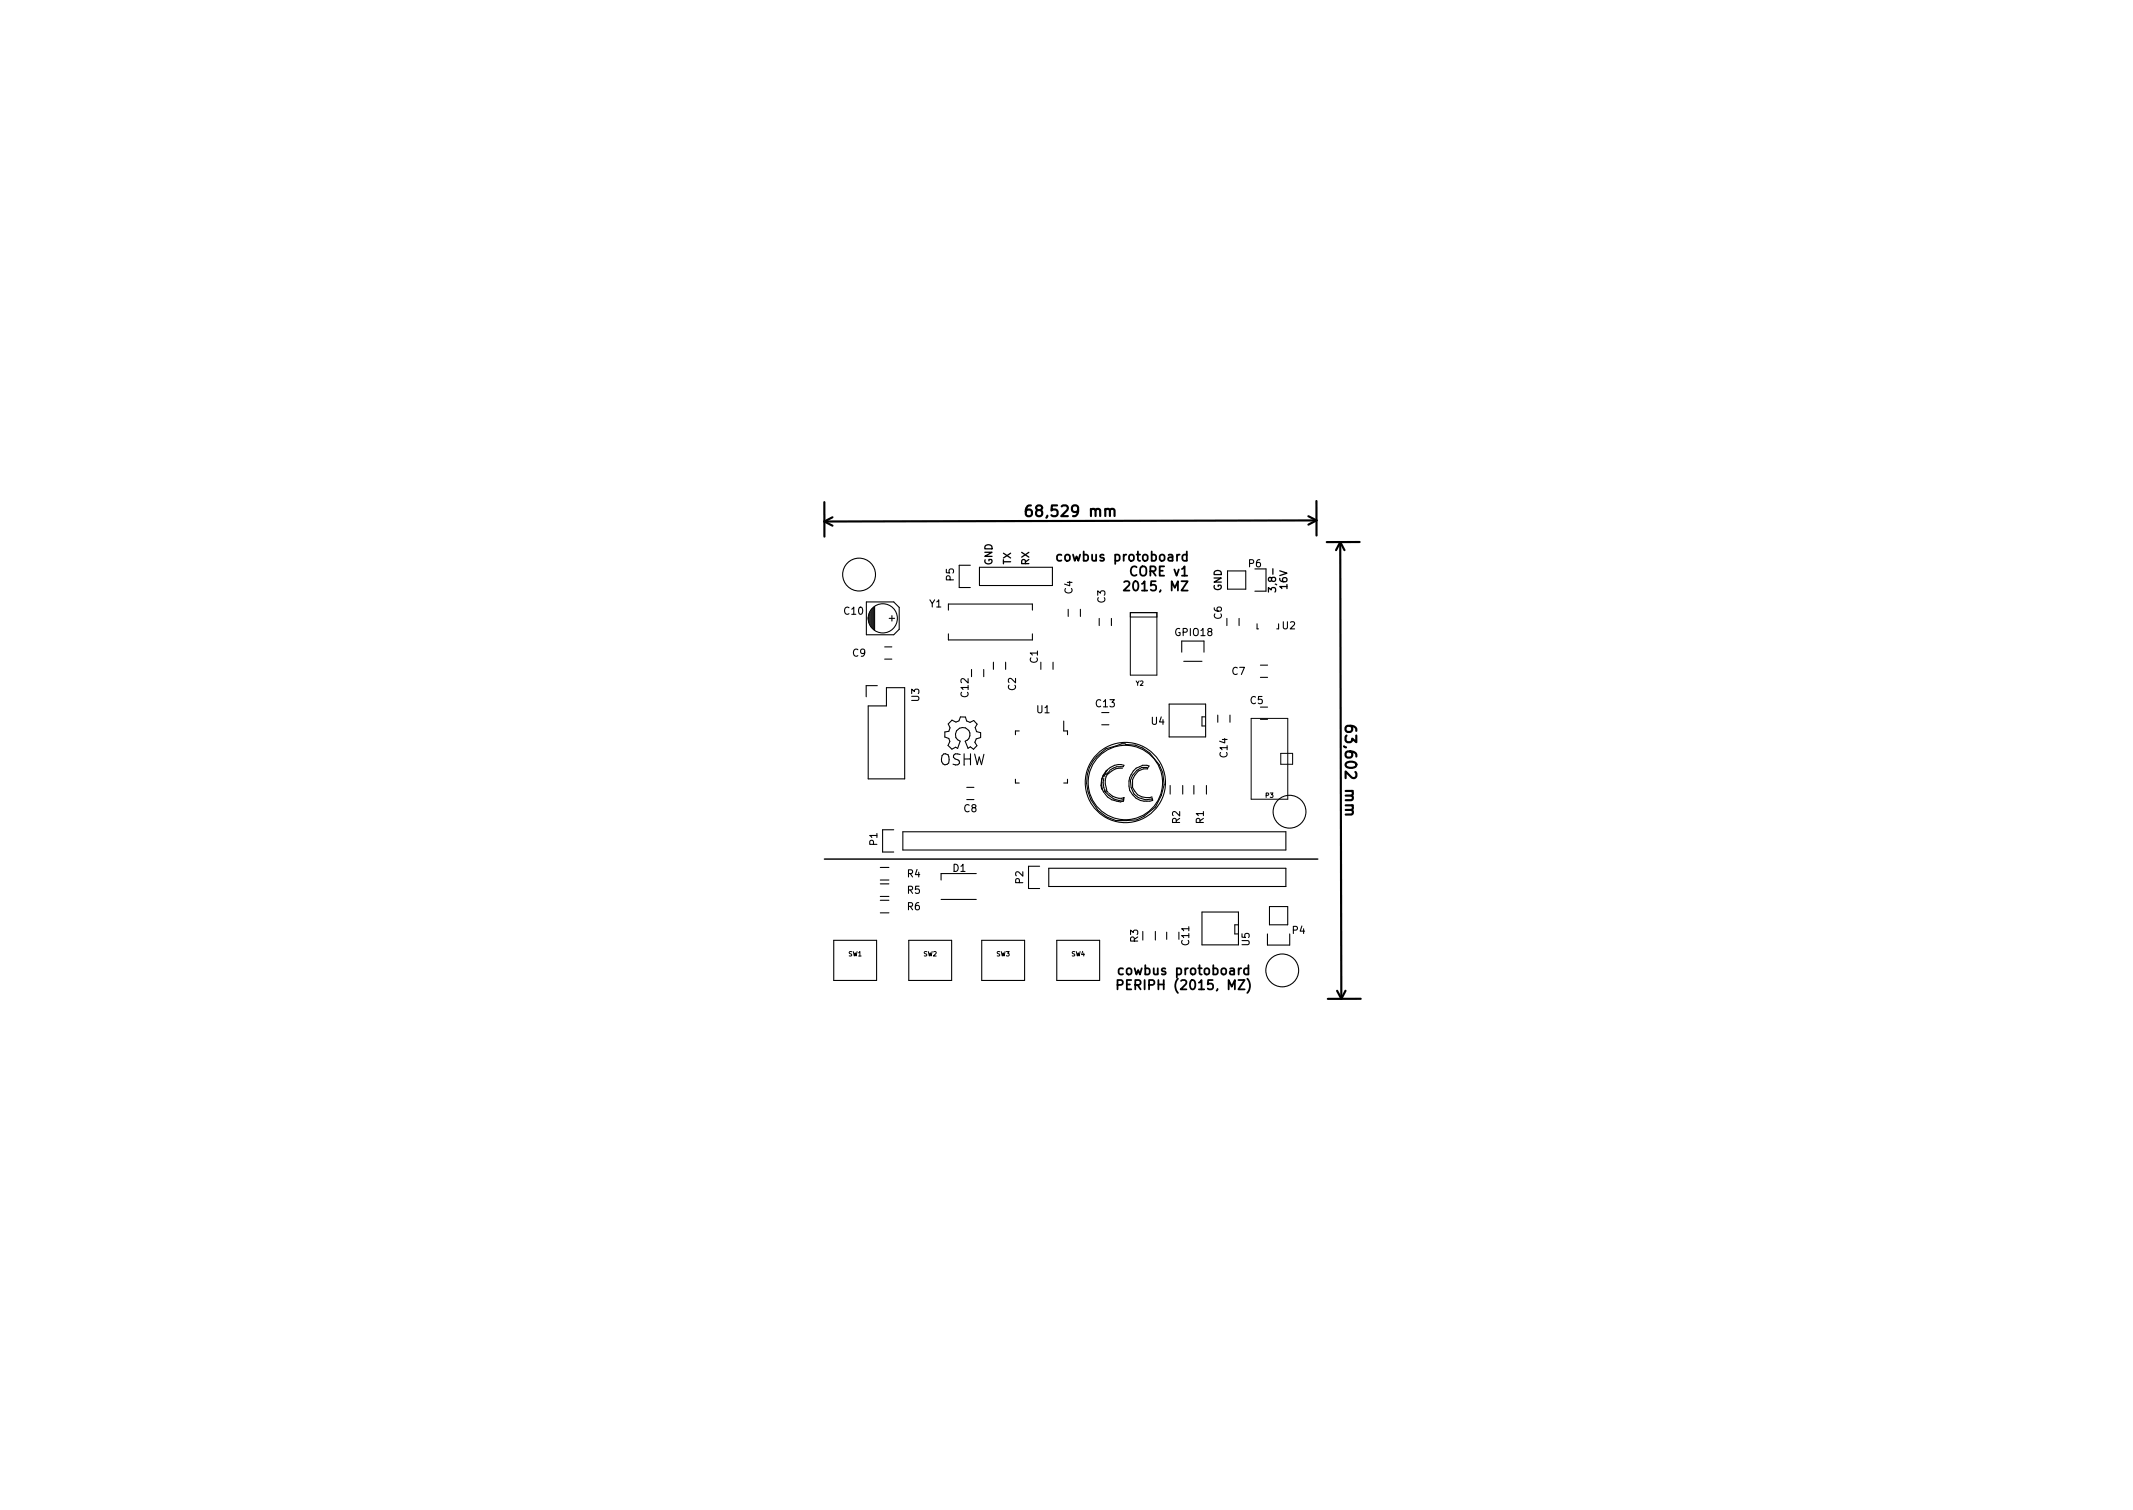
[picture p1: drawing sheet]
<svg xmlns="http://www.w3.org/2000/svg" width="297mm" height="210mm" viewBox="0 0 297 210" stroke-linecap="round" stroke-linejoin="round" font-family="sans-serif">
<defs><g id="words">
<g font-size="2.1">
<text x="143.7" y="71.9">68,529 mm</text>
<text x="187.3" y="101.9" transform="rotate(90 187.3 101.9)">63,602 mm</text>
</g>
<g font-size="1.8">
<text x="148.7" y="78.2">cowbus protoboard</text>
<text x="157.8" y="80.2">CORE v1</text>
<text x="157.9" y="82.3">2015, MZ</text>
<text x="156.4" y="135.8">cowbus protoboard</text>
<text x="156.8" y="137.8">PERIPH (2015, MZ)</text>
</g>
<g font-size="1.4">
<text x="132.8" y="80.9" transform="rotate(-90 132.8 80.9)">P5</text>
<text x="138.2" y="78.7" transform="rotate(-90 138.2 78.7)">GND</text>
<text x="140.8" y="78.6" transform="rotate(-90 140.8 78.6)">TX</text>
<text x="143.3" y="78.7" transform="rotate(-90 143.3 78.7)">RX</text>
<text x="149.3" y="82.7" transform="rotate(-90 149.3 82.7)">C4</text>
<text x="153.9" y="83.9" transform="rotate(-90 153.9 83.9)">C3</text>
<text x="170.1" y="82.3" transform="rotate(-90 170.1 82.3)">GND</text>
<text x="173.9" y="79">P6</text>
<text x="177.7" y="82" transform="rotate(-90 177.7 82)">3,8-</text>
<text x="179.3" y="82" transform="rotate(-90 179.3 82)">16V</text>
<text x="117.6" y="85.6">C10</text>
<text x="129.5" y="84.6">Y1</text>
<text x="163.7" y="88.6">GPIO18</text>
<text x="170.1" y="86.2" transform="rotate(-90 170.1 86.2)">C6</text>
<text x="178.6" y="87.6">U2</text>
<text x="118.7" y="91.4">C9</text>
<text x="144.5" y="92.3" transform="rotate(-90 144.5 92.3)">C1</text>
<text x="171.6" y="94">C7</text>
<text x="128" y="97.7" transform="rotate(-90 128 97.7)">U3</text>
<text x="134.9" y="97" transform="rotate(-90 134.9 97)">C12</text>
<text x="141.5" y="96.1" transform="rotate(-90 141.5 96.1)">C2</text>
<text x="144.4" y="99.3">U1</text>
<text x="152.6" y="98.5">C13</text>
<text x="160.3" y="100.9">U4</text>
<text x="174.1" y="98">C5</text>
<text x="170.9" y="105.4" transform="rotate(-90 170.9 105.4)">C14</text>
<text x="134.2" y="113.1">C8</text>
<text x="122.2" y="117.7" transform="rotate(-90 122.2 117.7)">P1</text>
<text x="164.3" y="114.7" transform="rotate(-90 164.3 114.7)">R2</text>
<text x="167.6" y="114.7" transform="rotate(-90 167.6 114.7)">R1</text>
<text x="126.4" y="122.2">R4</text>
<text x="126.4" y="124.4">R5</text>
<text x="132.7" y="121.4">D1</text>
<text x="142.5" y="123" transform="rotate(-90 142.5 123)">P2</text>
<text x="126.4" y="126.7">R6</text>
<text x="158.5" y="131.2" transform="rotate(-90 158.5 131.2)">R3</text>
<text x="165.6" y="131.6" transform="rotate(-90 165.6 131.6)">C11</text>
<text x="174" y="131.7" transform="rotate(-90 174 131.7)">U5</text>
<text x="180" y="130">P4</text>
</g>
<g font-size=".9">
<text x="158.2" y="95.5">Y2</text>
<text x="176.3" y="111.1">P3</text>
<text x="118.1" y="133.1">SW1</text>
<text x="128.6" y="133.1">SW2</text>
<text x="138.8" y="133.1">SW3</text>
<text x="149.2" y="133.1">SW4</text>
</g>
</g></defs>
<path d="M176.6 82.4v-.6l.4 .3 .1-.2h.4l.1 .1-.1 .4" fill="none" stroke="#000" stroke-width=".18"/>
<g fill="none" stroke="#000" stroke-width=".3">
<path d="M114.8 69.9v4.8M114.8 72.6l1.1 .6M115.9 72l-1.1 .6M143.6 70.4a.59 .59 0 0 0-.7 .6v.6l.1 .2 .4 .1 .2-.2 .1-.5-.1-.2h-.5l-.2 .2M154.6 71.1l.2-.2h.3l.1 1M182.2 71.9l1.1 .6M183.3 69.8v4.8M183.3 72.5l-68.5 .1M183.3 72.5l-1.1 .6M186.6 75.5l.2 63.6M186.6 75.5l-.5 1.1M186.6 75.5l.6 1.1"/>
<path d="M189.3 75.5h-4.5M188 101.1l.2 .1 .1 .4-.3 .3h-.3l-.3-.1v-.5l.1-.2a.99 .99 0 0 1 1.4 .4v.3M188.2 112.8l.2 .2-.1 .3-.9 .1M186.2 138l.6 1.1M187.4 138l-.6 1.1M189.5 139.1h-4.6"/>
</g>
<path d="M147.8 77.3l-.4-.1-.2 .3v.3l.1 .2h.5M156.5 81.1l.2-.2h.3l.2 .2 .1 .2-.1 .2-.7 .7h.8M155.6 137.1h.6l.2-.2-.1-.3-.2-.1h-.5v1.3M156.4 134.9l-.4-.1-.2 .3v.3l.1 .2h.5M173.7 136.3a1.49 1.49 0 0 1 0 2M173.9 134.9l-.4-.1-.3 .3v.3l.2 .2h.5M173.9 134.4v1.3" fill="none" stroke="#000" stroke-width=".25"/>
<path d="M114.8 119.6h68.7" fill="none" stroke="#000" stroke-width=".2"/>
<g fill="none" stroke="#000" stroke-width=".15">
<path d="M135.1 78.7h-1.5v3.1h1.5M136.4 79h10.2v2.5h-10.2zM170.9 79.5h2.6v2.5h-2.6zM174.8 79.2h1.5v3.1h-1.5M120.6 83.8h3.9l.7 .8v3l-.7 .8h-3.9zM120.9 86v.2M121 85.5v1.2M121.2 85.2v1.8M121.3 85v2.2M121.4 84.8v2.6M121.5 84.7v2.8M121.7 84.6v3"/>
<path d="M121.8 84.4v3.4M122.2 95.5h-1.6v1.5M123.2 91.8h1M123.2 90.1h1M123.4 95.8h2.6v12.7h-5.1v-10.2h2.5zM123.8 86.1h.8M124.2 85.7v.8M132.1 85v-.9h11.7v.9M132.1 88.3v.8h11.7v-.8M135.3 93.2v1M137 93.2v1M138.3 92.2v1"/>
<path d="M140 92.2v1M144.9 92.2v1M146.6 92.2v1M148.8 84.8v1M150.5 84.8v1M153.1 86.1v1M153.4 99.2h1M154.8 86.1v1M162.8 98h5.1v4.6h-5.1zM164.6 90.8v-1.5h3.1v1.5M164.8 92.1h2.6M167.9 99.8h-.5v1.3h.5"/>
<path d="M169.6 99.6v1M170.9 86.1v1M171.3 99.6v1M172.6 86.1v1M175.1 86.9v.7h.2M175.5 98.5h1M175.5 94.3h1M175.5 92.6h1M178.1 86.9v.7h-.3M124.5 115.5h-1.6v3.1h1.6M125.7 115.8h53.4v2.6h-53.4zM131.2 105.2l.2-.2h.3l.3 .1 .1 .3v.8l-.5 .3a.88 .88 0 0 1-.4-1.3z"/>
<path d="M132.3 103.2l-.2-.4-.5-.2v-.7l.5-.1 .2-.5-.2-.5 .5-.5 .5 .2 .4-.1 .3-.6h.6l.2 .6 .5 .2 .5-.3 .5 .5-.3 .5 .2 .6 .6 .1v.7l-.6 .2-.2 .5 .2 .4-.4 .5-.5-.3-.3 .2-.4-1a1 1 0 0 0 .5-1.5 1 1 0 0 0-1.6 0 1 1 0 0 0 .4 1.5l-.3 1-.3-.2-.5 .3-.6-.5 .3-.6M133.7 105.1l-.7-.1-.2 .2v.2l.8 .6v.3l-.2 .2-.7-.1M134.3 105v1.5M134.3 105.7h.8M134.6 111.3h1M134.6 109.6h1M135.2 105v1.5M135.7 105l.4 1.5 .3-1.1 .3 1.1 .3-1.5M141.4 108.5v.5h.5M141.9 101.8h-.5v.5M148.1 100.4v1.4h.6v.5M148.7 108.5v.5h-.6"/>
<path d="M153.4 109.8l.3 .6M153.4 100.9h1M153.7 108.4l-.1 .6 .3 1.4M153.7 110.2h.4M153.8 110.5a2.67 2.67 0 0 0 2.2 1.2M153.9 110.3a2.36 2.36 0 0 0 2.5 1.1l.1-.3M154 107.7l-.3 .5M154 110l.3 .4M154.1 107.3a2.33 2.33 0 0 1 2.4-.7l-.1 .2h-.9l-1 .5M154.1 107.4a2.47 2.47 0 0 0-.6 2.6M154.2 107.3a2.39 2.39 0 0 0-.8 2.6M154.3 107.7a2.28 2.28 0 0 0-.2 2.3"/>
<path d="M154.4 110.5a2.12 2.12 0 0 0 2.1 .6M154.5 107.4l-.5 .5M156.3 107a2.21 2.21 0 0 0-2 .8M156.4 111.6l-.4 .1M156.5 111.1l-.1 .5M156.5 111.4l-.1 .2M156.7 103.6h-.5l-2.2 .7a5.9 5.9 0 0 0-2.6 3.6 5.6 5.6 0 0 0 4 6.4l2.9-.1 1-.5a5.4 5.4 0 0 0 2.8-5.4 5.4 5.4 0 0 0-4-4.5l-1.4-.1M159.8 107l.2-.3-.3-.1a2.54 2.54 0 0 0-2.4 3.5 2.56 2.56 0 0 0 3.2 1.4l-.1-.2a2.31 2.31 0 0 1-2.9-1.5 2.31 2.31 0 0 1 1.5-2.9h.7l.1 .2a2.03 2.03 0 0 0-2.1 2.3 2.03 2.03 0 0 0 2.7 1.6M160.4 111.1l.1 .3M163 109.4v1.2M164.7 109.4v1.2M166.3 109.4v1.2"/>
<path d="M168 109.4v1.2M175.5 100.2h1M116.1 130.9h6v5.6h-6zM122.6 122.5h1.2M122.6 120.8h1.2M122.6 124.8h1.2M122.6 123.1h1.2M122.6 127.1h1.2M122.6 125.4h1.2M126.6 130.9h5.9v5.6h-5.9zM131.1 125.2h4.9M136 121.6h-4.9v.9"/>
<path d="M136.7 130.9h6v5.6h-6zM144.8 120.6h-1.6v3.1h1.6M146 120.9h33.1v2.5h-33.1zM147.2 130.9h5.9v5.6h-5.9zM159.1 129.7v1.2M160.9 129.7v1.2M162.5 129.8v1M167.4 127h5.1v4.6h-5.1zM172.5 128.8h-.5v1.2h.5M176.5 130v1.6h3.1v-1.6M176.8 126.2h2.5v2.6h-2.5z"/>
<circle cx="119.6" cy="80" r="2.29"/>
<circle cx="122.9" cy="86.1" r="2.03"/>
<circle cx="156.7" cy="109" r="5.6"/>
<circle cx="156.7" cy="109" r="5.2"/>
<circle cx="179.6" cy="113" r="2.29"/>
<circle cx="178.6" cy="135.1" r="2.29"/>
</g>
<path d="M157.4 85.3h3.7v8.7h-3.7zM157.4 85.9h3.7M174.2 100h5.1v11.3h-5.1zM178.4 104.9h1.6v1.5h-1.6z" fill="none" stroke="#000" stroke-width=".14"/>
<use href="#words"/>
</svg>
